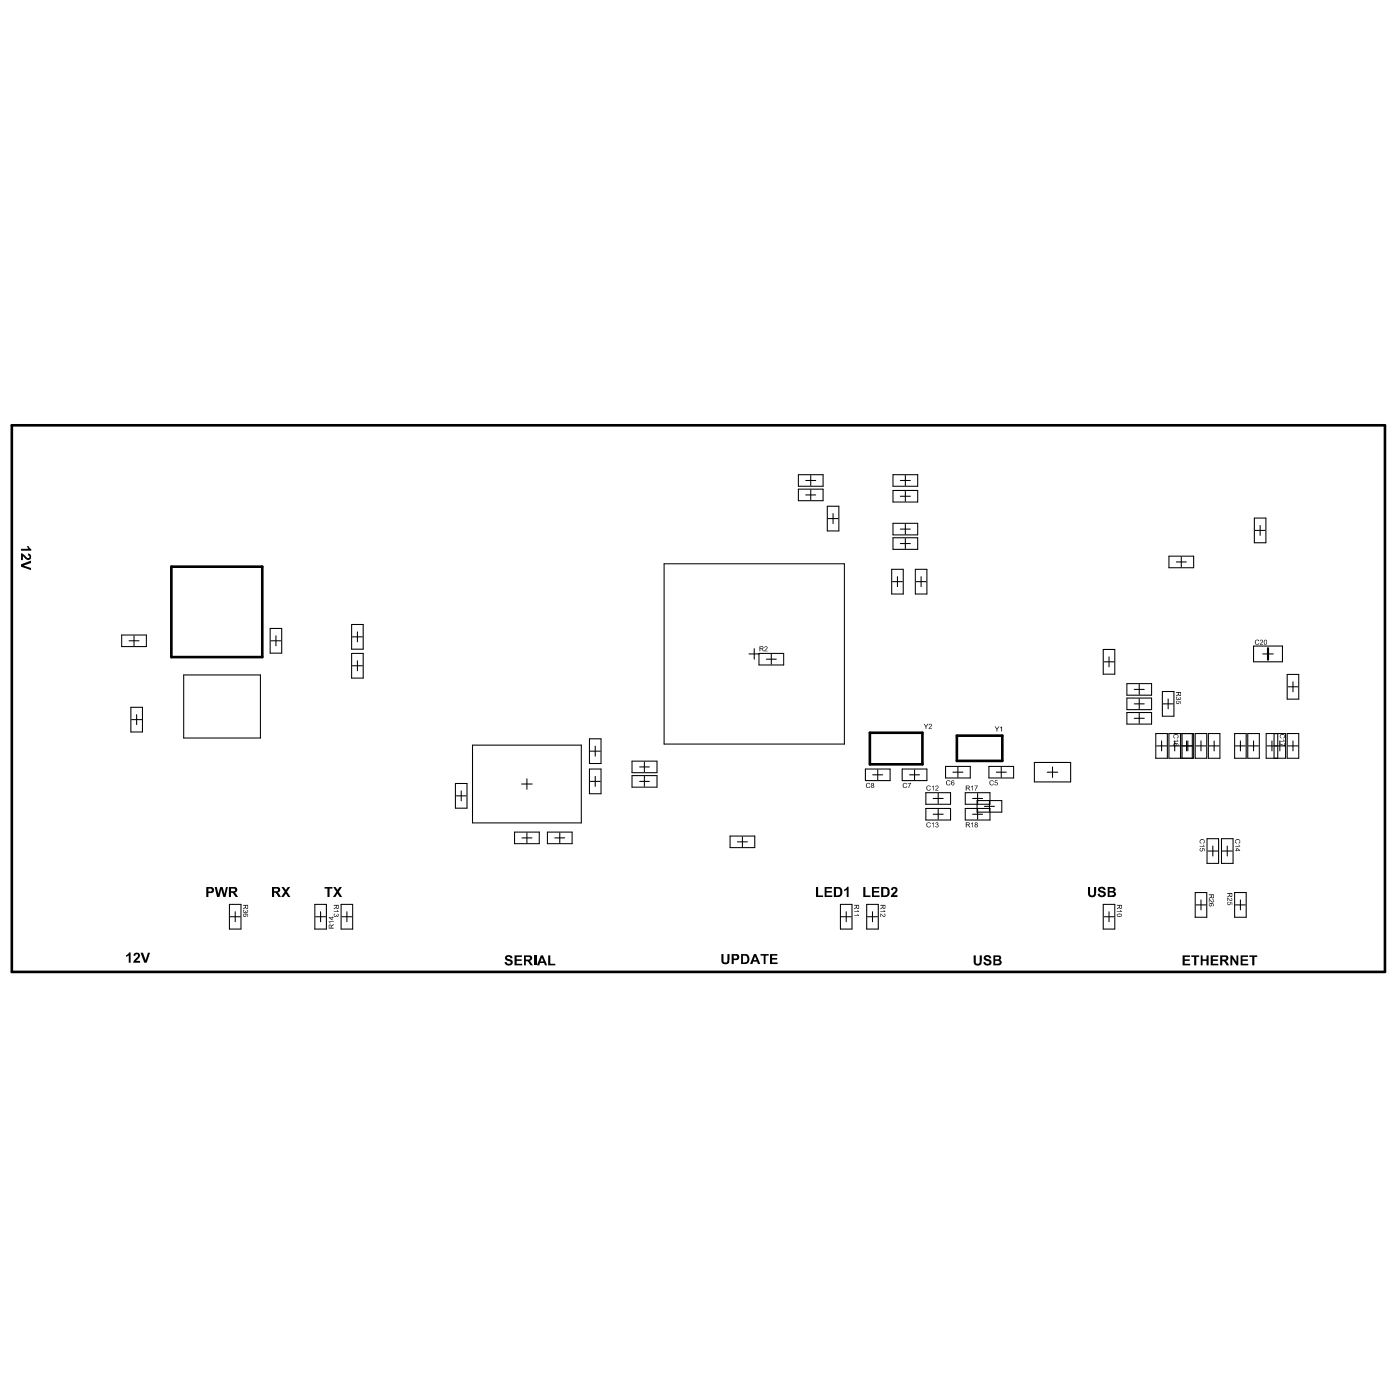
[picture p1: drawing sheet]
<svg xmlns="http://www.w3.org/2000/svg" width="96mm" height="96mm" viewBox="0 0 96 96" stroke-linecap="round" stroke-linejoin="round" font-family="sans-serif">
<path d="M.8 29.1h94.1v37.5h-94.1zM11.7 38.8h6.3v6.2h-6.3zM59.6 50.2h3.6v2.2h-3.6zM65.6 50.4h3.1v1.8h-3.1z" fill="none" stroke="#000" stroke-width=".18"/>
<g fill="none" stroke="#000" stroke-width=".07">
<path d="M45.5 38.6h12.4v12.4h-12.4zM54.7 32.5h1.7v.8h-1.7zM54.7 33.5h1.7v.8h-1.7zM55.2 33.9h.7M55.2 32.9h.7M55.6 32.6v.7M55.6 33.6v.7M56.7 34.7h.8v1.7h-.8zM56.8 35.5h.6M57.1 35.2v.7M61.1 39h.8v1.7h-.8zM61.2 39.9h.7"/>
<path d="M61.2 32.5h1.7v.8h-1.7zM61.2 33.6h1.7v.8h-1.7zM61.2 35.9h1.7v.8h-1.7zM61.2 36.9h1.7v.8h-1.7zM61.5 39.5v.7M61.7 32.9h.7M61.7 37.3h.7M61.7 36.3h.7M61.7 34h.7M62.1 32.6v.7M62.1 33.7v.7M62.1 35.9v.7"/>
<path d="M62.1 36.9v.7M62.7 39h.8v1.7h-.8zM62.8 39.9h.7M63.1 39.5v.7M80.1 38.1h1.7v.8h-1.7zM80.6 38.5h.7M81 38.2v.7M86 35.5h.8v1.7h-.8zM86 36.4h.7M86.4 36v.7M8.3 43.5h1.7v.8h-1.7zM8.8 43.9h.7"/>
<path d="M9 48.5h.8v1.7h-.8zM9 49.3h.7M9.2 43.6v.7M9.4 49v.7M12.6 46.3h5.3v4.3h-5.3zM18.5 43.1h.8v1.7h-.8zM18.6 43.9h.7M18.9 43.6v.7M24.1 42.8h.8v1.7h-.8zM24.1 44.8h.8v1.7h-.8zM24.2 45.6h.6M24.2 43.6h.6"/>
<path d="M24.5 43.3v.7M24.5 45.3v.7M31.2 53.7h.8v1.7h-.8zM31.3 54.5h.7M31.6 54.2v.7M32.4 51.1h7.4v5.3h-7.4zM35.3 57h1.7v.8h-1.7zM35.8 53.7h.7M35.8 57.4h.7M36.1 53.4v.7M36.1 57.1v.7M37.5 57h1.7v.8h-1.7z"/>
<path d="M38 57.4h.7M38.4 57.1v.7M40.4 50.6h.8v1.7h-.8zM40.4 52.7h.8v1.7h-.8zM40.5 53.6h.6M40.5 51.5h.6M40.8 51.1v.7M40.8 53.2v.7M43.3 52.2h1.7v.8h-1.7zM43.3 53.2h1.7v.8h-1.7zM43.8 52.6h.7M43.8 53.6h.7"/>
<path d="M44.2 52.2v.7M44.2 53.2v.7M50 57.3h1.7v.8h-1.7zM50.5 57.7h.7M50.9 57.4v.6M51.3 44.8h.8M51.7 44.5v.7M52 44.8h1.7v.8h-1.7zM52.5 45.2h.7M52.9 44.8v.7M59.3 52.7h1.7v.8h-1.7zM59.8 53.1h.7"/>
<path d="M60.2 52.8v.6M61.8 52.7h1.7v.8h-1.7zM62.3 53.1h.7M62.7 52.8v.6M63.5 54.3h1.7v.8h-1.7zM63.5 55.4h1.7v.8h-1.7zM64 55.8h.6M64 54.7h.6M64.3 54.4v.7M64.3 55.5v.7M64.8 52.5h1.7v.8h-1.7zM65.3 52.9h.7"/>
<path d="M65.7 52.6v.7M66.2 54.3h1.7v.8h-1.7zM66.2 55.4h1.7v.8h-1.7zM66.7 55.8h.6M66.7 54.7h.6M67 54.9h1.7v.8h-1.7zM67 54.4v.7M67 55.5v.7M67.5 55.3h.7M67.8 52.5h1.7v.8h-1.7zM67.8 54.9v.7M68.3 52.9h.7"/>
<path d="M68.6 52.6v.7M70.9 52.3h2.5v1.3h-2.5zM71.8 52.9h.7M72.1 52.6v.7M75.6 44.5h.8v1.7h-.8zM75.7 45.4h.7M76 45v.7M77.2 46.9h1.7v.7h-1.7zM77.2 47.8h1.7v.8h-1.7zM77.2 48.8h1.7v.8h-1.7zM77.7 48.2h.7M77.7 49.2h.7"/>
<path d="M77.7 47.3h.7M78.1 46.9v.7M78.1 47.9v.7M78.1 48.9v.7M79.2 50.3h.8v1.7h-.8zM79.3 51.1h.7M79.6 50.8v.7M79.7 47.4h.8v1.7h-.8zM79.7 48.2h.7M80.1 47.9v.7M80.1 50.3h1.7v1.7h-1.7zM80.2 51.1h.7"/>
<path d="M80.5 50.8v.7M80.9 50.3v1.7M81 51.1h.8M81 50.3v1.7M81.3 50.8v.7M81.4 50.8v.7M81.7 50.3v1.7M81.9 50.3h.8v1.7h-.8zM82 51.1h.7M82.3 50.8v.7M82.7 57.5h.8v1.7h-.8zM82.8 58.3h.7"/>
<path d="M82.8 50.3h.8v1.7h-.8zM82.9 51.1h.7M83.1 58v.7M83.2 50.8v.7M83.7 57.5h.8v1.7h-.8zM83.8 58.3h.7M84.1 58v.7M84.6 50.3h.8v1.7h-.8zM84.7 51.1h.7M85 50.8v.7M85.5 50.3h.8v1.7h-.8zM85.6 51.1h.7"/>
<path d="M85.9 44.3h2v1.1h-2zM85.9 50.8v.7M86.5 44.8h.8M86.8 50.3h1.3v1.7h-1.3zM86.8 51.1h1.3M86.9 44.5v.7M87.2 50.8v.7M87.3 50.3v1.7M87.6 50.3v1.7M87.7 50.8v.7M88.2 50.3h.8v1.7h-.8zM88.2 46.2h.8v1.7h-.8z"/>
<path d="M88.3 51.1h.7M88.3 47.1h.7M88.6 46.7v.7M88.6 50.8v.7M15.7 62h.8v1.7h-.8zM15.8 62.8h.7M16.1 62.5v.7M21.6 62h.8v1.7h-.8zM21.6 62.8h.7M22 62.5v.7M23.4 62h.8v1.7h-.8zM23.4 62.8h.7"/>
<path d="M23.8 62.5v.7M57.6 62h.8v1.7h-.8zM57.7 62.8h.6M58 62.5v.7M59.4 62h.8v1.7h-.8zM59.5 62.8h.6M59.8 62.5v.7M75.6 62h.8v1.7h-.8zM75.7 62.8h.7M76 62.5v.7M81.9 61.2h.8v1.7h-.8zM82 62h.7"/>
<path d="M82.3 61.7v.7M84.6 61.2h.8v1.7h-.8zM84.7 62h.7M85 61.7v.7"/>
</g>
<path d="M86.9 44.4v.8" fill="none" stroke="#000" stroke-width=".14"/>
<g fill="#000">
<path d="M1.4 37.6h.5l-.1-.2h.2l.1 .3h-.7zM1.4 38.7l.7-.3v.2l-.5 .2 .5 .1v.2l-.7-.3zM1.4 37.9l.5 .3a.1 .1 0 0 0 .1 0 .1 .1 0 0 0-.1-.1v-.2l.2 .1v.3l-.3 .1-.2-.3v.3h-.2zM52.4 44.3l.2 .1-.2 .2h.2h-.2l.1-.1a.1 .1 0 0 0 .1-.1 .1 .1 0 0 0-.1-.1l-.1 .1zM59.4 53.7l.1-.1 .1 .1-.2 .1 .1 .2 .2-.1-.1 .1h-.2zM61.9 53.7l.1-.1 .2 .1-.3 .1 .1 .2 .2-.1-.1 .1h-.2zM62.2 53.7h.2l-.1 .3 .1-.3zM63.3 49.6l.2 .2 .1-.2-.1 .4zM63.5 53.9l.2-.1 .1 .1h-.3l.1 .3 .2-.1-.1 .1h-.2zM63.5 56.4l.2-.1 .1 .1-.3 .1 .1 .2 .2-.1-.1 .1h-.2zM63.7 49.6l.2 .1-.2 .2 .2 .1h-.2l.1-.3v-.1l-.1 .1zM63.9 53.9l.1-.1v.4v-.3z"/>
<path d="M63.9 56.4h.1v.3v-.3zM64.1 56.4h.2v.3h-.2l.2-.1-.1-.1 .1-.1zM64.1 53.9h.2l-.1 .2 .1 .1h-.2l.2-.2-.1-.1v.1zM64.9 53.5h.1h.1l-.2 .1 .1 .2 .2-.1-.1 .1h-.2zM66.6 53.9l.1-.1v.4l-.1-.3zM66.6 56.4h.1v.3l-.1-.3zM66.8 53.8h.2l-.1 .4 .1-.3zM67.8 53.5h.2h.1l-.2 .1v.2l.2-.1v.1h-.2zM68.2 53.5h.2h-.2v.1h.1l.1 .1-.1 .1-.1-.1a.09 .09 0 0 0 .1 .1 .09 .09 0 0 0 0-.1 .09 .09 0 0 0-.1 0zM68.2 49.8l.1 .2 .2-.2-.1 .3zM68.6 49.9l.1-.1v.3l-.1-.2zM80.4 50.8h.3v-.1l.1 .1z"/>
<path d="M80.5 50.4l.2-.1 .1 .2-.1 .1v-.2h-.2v.2l-.1-.1zM80.6 47.8h.1v.1l.1-.1 .1 .1v-.1v.1l-.2 .1zM80.6 48.1l.1-.1v.2a.09 .09 0 0 0 .1 0 .1 .1 0 0 0 0-.2l.1 .1v.1v-.1h-.1v.1h-.2zM82.2 58h.3v-.1l.1 .1zM82.3 58.1v.2a.09 .09 0 0 0 .1 0 .09 .09 0 0 0 0-.1h.2v.1l-.1-.1h-.1v.1h-.2zM82.3 57.6l.2-.1 .1 .3h-.1v-.2h-.2v.2h-.1zM84.7 58h.2v-.1l.1 .1zM84.7 57.6l.2-.1 .1 .3h-.1v-.2h-.2v.2zM86 43.9l.2-.1 .1 .1h-.2v.3l.2-.1-.1 .1h-.2zM86.4 43.8l.2 .1-.2 .2 .2 .1h-.2l.1-.2v-.1h-.1zM87.7 50.8h.3v-.1l.1 .1zM87.8 50.4l.2-.1 .1 .2-.1 .1v-.2h-.2v.2l-.1-.1z"/>
<path d="M87.7 51l.3 .1 .1-.2v.3zM8.6 65.5l.4-.2v.7h-.2v-.5l-.2 .1zM9.2 65.4l.2-.1 .1 .1 .1 .2-.3 .3h.3v.1h-.5l.3-.4a.1 .1 0 0 0 0-.2 .1 .1 0 0 0-.1 .1h-.1zM9.6 65.3h.2l.2 .5 .1-.5h.2l-.2 .7h-.2zM14.7 60.8h.2l.1 .5 .1-.5h.2l.1 .5 .1-.5h.1l-.1 .7h-.2l-.1-.5-.2 .5h-.1zM16.7 62.4l.1-.1-.1 .2 .1-.1 .1 .1v-.1l.1 .1-.3 .1zM19.3 60.8h.2l.1 .2 .1-.2h.2l-.2 .3 .2 .4h-.2l-.1-.3-.2 .3h-.1l.2-.4zM22.2 60.8h.6v.1h-.2v.6h-.2v-.6h-.2zM22.8 60.8h.2l.1 .2 .2-.2h.1l-.2 .3 .3 .4h-.2l-.2-.3-.1 .3h-.2l.3-.4zM22.5 63.2h.4h-.3v.1zM22.9 62.5h.2v-.1l.1 .1zM22.9 62.6v.2l.1-.1 .2 .1v-.2v.2h-.3z"/>
<path d="M34.7 65.5h.3l.1 .1-.1 .1-.1-.1h-.2l.1 .1 .3 .2-.1 .3h-.3l-.1-.2v-.1h.1l.1 .2 .2-.1v-.1l-.3-.1-.1-.2zM35.3 65.5h.5v.1h-.4v.2h.4v.1h-.4v.2h.4v.1h-.5zM36.6 65.5h.1v.7h-.1zM37.6 65.5h.1v.6h.4v.1h-.5zM49.4 65.4h.2v.5l.1 .1 .1-.1 .1-.5h.1v.5l-.1 .2-.4-.1zM52.1 65.4h.6v.1h-.2v.6h-.2v-.6h-.2zM52.8 65.4h.5v.1h-.4v.2h.4v.1h-.4v.2h.4v.1h-.5zM55.9 60.8h.2v.6h.3v.1h-.5zM56.5 60.8h.5v.1h-.4v.2h.4v.1h-.4v.2h.4v.1h-.5zM57.9 61l.3-.2v.7h-.2v-.5l-.1 .1zM58.5 62.5h.3v-.1l.1 .1zM58.5 62.7h.3l.1 .1z"/>
<path d="M59.2 60.8h.1v.6h.4v.1h-.5zM59.8 60.8h.5v.1h-.4v.2h.4v.1h-.4v.2h.4v.1h-.5zM60.3 62.5h.3v-.1l.1 .1zM60.3 62.6l.3 .2v-.1v-.1l.1 .2-.1 .1-.2-.2-.1 .2zM61.2 60.8l.3 .1v.2l-.2 .3h.2v.1h-.4l.3-.5a.09 .09 0 0 0-.1-.1 .09 .09 0 0 0-.1 .1h-.1zM66.7 65.5h.2v.5l.1 .1 .1-.1v-.5h.2v.5l-.1 .1h-.4zM67.5 65.5h.2l.2 .1v.1l-.3-.1v.1l.3 .2 .1 .1-.1 .1-.3 .1-.2-.1v-.2h.1l.1 .2 .2-.1v-.1l-.3-.1zM74.6 60.8h.1v.5l.1 .1h.1l.1-.6h.1v.6l-.1 .1-.4-.1zM75.3 60.9l.3-.1 .1 .1 .1 .1-.4-.1v.1l.4 .2-.1 .2-.2 .1-.2-.1-.1-.1 .2-.1 .1 .2 .2-.1-.1-.1-.3-.1zM76.6 62.5h.2v-.1l.1 .1zM81.1 65.5h.5v.1h-.4v.2h.3v.1h-.3v.2h.4v.1h-.5zM81.6 65.5h.6v.1h-.2v.6h-.2v-.6h-.2z"/>
<path d="M82.3 65.5h.1v.3h.3v-.3h.1v.7h-.1v-.3h-.3v.3h-.1zM82.9 61.6l.1 .1a.1 .1 0 0 0 .1 .1 .1 .1 0 0 0 .1-.1l-.1-.1 .1 .2-.1 .1-.2-.2v.2zM83 65.5h.5v.1h-.4v.2h.4v.1h-.4v.2h.4v.1h-.5zM84.1 61.5l.1 .1a.1 .1 0 0 0 .1 .1 .1 .1 0 0 0 .1-.1v-.1l.1 .2-.1 .1-.2-.2-.1 .2zM84.2 61.8v.2a.09 .09 0 0 0 .1 0 .1 .1 0 0 0 0-.2l.2 .1v.1l-.1-.1h-.1v.1h-.1zM84.3 65.5h.2l.2 .4v-.4h.2v.7h-.2l-.2-.5v.5h-.2zM85 65.5h.5v.1h-.3v.2h.3v.1h-.3v.2h.4v.1h-.6zM85.6 65.5h.6v.1h-.2v.6h-.2v-.6h-.2z"/>
<path d="M52.1 44.3h.2l-.1 .2 .2 .1-.2-.1-.1 .1zM52.1 44.3v.1h.2z"/>
<path d="M59.7 53.7h.2v.3h-.2zM59.7 53.8a.1 .1 0 0 0 .2 0 .1 .1 0 0 0-.2 0zM59.7 53.9a.1 .1 0 0 0 .2 0 .1 .1 0 0 0-.2 0z"/>
<path d="M65.2 53.5h.2l-.2 .1h.2v.2h-.2zM65.2 53.7a.1 .1 0 0 0 .2 0 .1 .1 0 0 0-.2 0z"/>
<path d="M66.2 53.8l.3 .1-.1 .1 .1 .2-.2-.2-.1 .2zM66.2 53.9v.1h.2z"/>
<path d="M66.2 56.4h.3l-.1 .2 .1 .1-.2-.2-.1 .2zM66.2 56.4v.1h.2z"/>
<path d="M66.8 56.4a.1 .1 0 0 1 .2 0 .09 .09 0 0 1 0 .1v.2h-.2zM66.8 56.4a.1 .1 0 0 0 .2 0 .1 .1 0 0 0-.2 0zM66.8 56.6a.1 .1 0 0 0 .2 0 .1 .1 0 0 0-.2 0z"/>
<path d="M80.6 47.4h.3v.3h-.1l-.1-.1-.1 .1 .2-.2zM80.8 47.5l.1 .2v-.2z"/>
<path d="M80.5 50.9l.2 .1v.1v-.1l-.1 .1h-.2zM80.5 51.1a.08 .08 0 0 0 .1 0 .08 .08 0 0 0-.1 0z"/>
<path d="M84.7 58.1l.3 .2h-.3zM84.8 58.2v.1h.1z"/>
<path d="M86.6 43.9l.2-.1v.1v.3h-.2zM86.7 43.9v.2l.1 .1v-.3z"/>
<path d="M14.1 60.8h.4l.2 .1-.1 .3h-.3v.3h-.2zM14.3 60.9v.2h.1a.13 .13 0 0 0 .1-.2 .13 .13 0 0 0-.2 0z"/>
<path d="M15.7 60.8h.4l.1 .1v.2l-.1 .1 .2 .3h-.1l-.3-.3h-.1v.3h-.1zM15.8 60.9v.2l.3-.1-.1-.1z"/>
<path d="M16.7 62h.3v.3h-.1l-.1-.1-.1 .1 .1-.2zM16.9 62.1v.2l.1-.2z"/>
<path d="M16.7 62.7l.2-.1 .1 .2h-.1l.1-.1h-.2l.1 .1h-.2zM16.7 62.7a.07 .07 0 0 0 .1 0 .07 .07 0 0 0-.1 0z"/>
<path d="M18.6 60.8l.6 .1v.2l-.2 .1 .3 .3h-.2l-.2-.3h-.1v.3h-.2zM18.8 60.9v.2h.1a.11 .11 0 0 0 .2-.1 .11 .11 0 0 0-.2-.1z"/>
<path d="M22.5 63.4h.2v.1l.2-.2-.2 .2 .2 .1h-.4zM22.6 63.4v.2h.1v-.2z"/>
<path d="M22.5 62.9l.3-.1 .1 .1h-.1l-.1 .2zM22.6 62.9l.1 .1v-.1z"/>
<path d="M22.9 62h.3v.3h-.1l-.1-.1-.1 .1 .1-.2zM23.1 62.1v.2l.1-.2z"/>
<path d="M35.9 65.5h.5l.1 .2-.2 .2 .2 .3h-.1l-.2-.3h-.2v.3h-.1zM36 65.6v.2l.3-.1v-.1z"/>
<path d="M37.1 65.5h.1l.3 .7h-.1l-.1-.2h-.3v.2h-.2zM37.1 65.6v.3h.1z"/>
<path d="M50.1 65.4h.4l.2 .1-.1 .3h-.3v.3h-.2zM50.3 65.5v.2l.2-.1v-.1z"/>
<path d="M50.8 65.4l.5 .1 .1 .3-.1 .2-.5 .1zM50.9 65.5v.5l.3-.1v-.3z"/>
<path d="M51.7 65.4h.1l.3 .7h-.2v-.2h-.3v.2h-.2zM51.7 65.6v.2h.2z"/>
<path d="M57.2 60.8l.5 .1v.3l-.1 .2-.4 .1zM57.3 60.9v.5l.2-.1v-.4z"/>
<path d="M58.5 62h.4v.3h-.1l-.1-.1-.2 .1 .2-.2zM58.7 62.1l.1 .2v-.2z"/>
<path d="M60.3 62h.4v.3h-.1l-.1-.1-.2 .1 .2-.2zM60.5 62.1l.1 .2v-.2z"/>
<path d="M60.4 60.8l.5 .1 .1 .3-.2 .2-.4 .1zM60.5 60.9v.5l.3-.1v-.4z"/>
<path d="M68.1 65.5h.5v.2l-.1 .1 .2 .1-.1 .2-.5 .1zM68.2 65.6v.2l.3-.1-.1-.1zM68.2 65.9v.2l.3-.1-.1-.1z"/>
<path d="M75.9 60.8l.5 .1 .1 .1-.1 .1 .1 .2-.1 .1-.5 .1zM76 60.9v.2l.3-.1v-.1zM76 61.2v.2l.4-.1-.1-.1z"/>
<path d="M76.6 62h.3v.3h-.1l-.1-.1-.1 .1 .1-.2zM76.7 62.1l.1 .2 .1-.2z"/>
<path d="M76.6 62.7l.2-.1 .1 .2h-.3zM76.6 62.7l.1 .1a.11 .11 0 0 0 .1 0 .11 .11 0 0 0 0-.2 .11 .11 0 0 0-.1 .1z"/>
<path d="M82.9 61.3h.3v.2l-.1 .1-.1-.1-.1 .1 .1-.2zM83.1 61.4v.1l.1-.1z"/>
<path d="M82.9 61.9h.2l.1 .2h-.1l.1-.1-.2-.1 .1 .2h-.2zM82.9 62a.07 .07 0 0 0 .1 0 .07 .07 0 0 0-.1 0z"/>
<path d="M83.6 65.5l.6 .1v.2l-.2 .1 .2 .3h-.1l-.2-.3h-.1v.3h-.2zM83.8 65.6v.2h.1a.1 .1 0 0 0 .1-.1 .1 .1 0 0 0-.1-.1z"/>
<path d="M84.1 61.2h.4v.2l-.2 .1v-.1l-.2 .1 .2-.2zM84.3 61.3l.1 .1v-.1z"/>
</g>
</svg>
